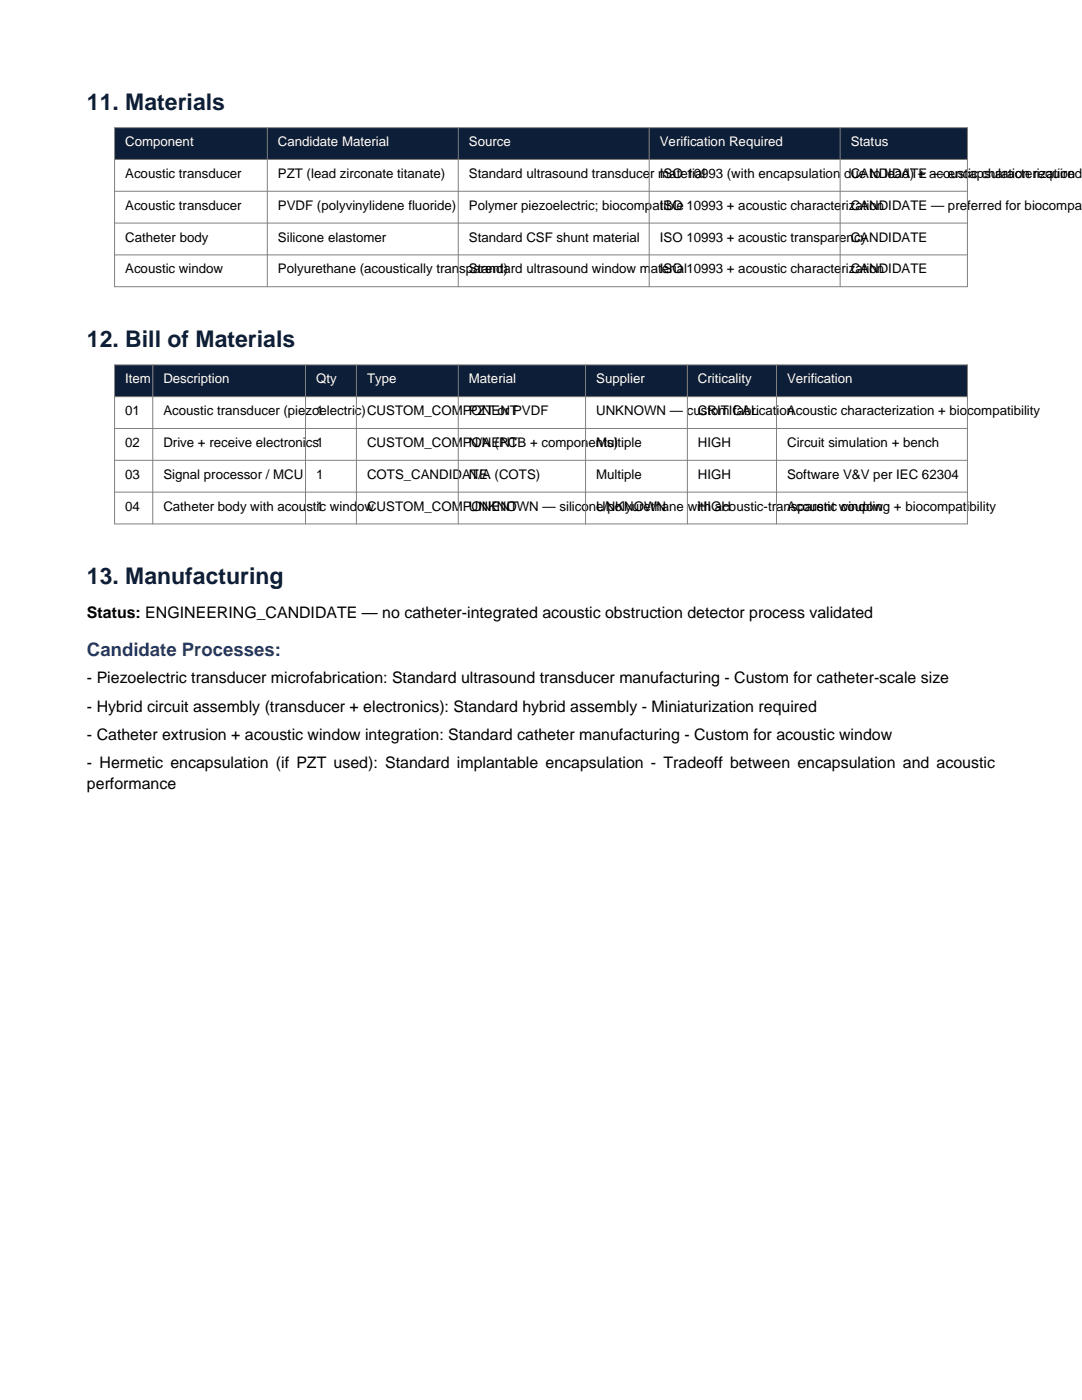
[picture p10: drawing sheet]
<svg xmlns="http://www.w3.org/2000/svg" width="216mm" height="279mm" viewBox="0 0 216 279" stroke-linecap="round" stroke-linejoin="round" font-family="sans-serif">
<defs><g id="words">
<g font-size="4.6" fill="#0c1e38">
<text x="17.4" y="21.9">11. Materials</text>
<text x="17.4" y="69.3">12. Bill of Materials</text>
<text x="17.4" y="116.6">13. Manufacturing</text>
</g>
<text font-size="3.7" fill="#1e3a8a" x="17.4" y="130.9">Candidate Processes:</text>
<g font-size="3.2">
<text x="17.4" y="123.3">Status: ENGINEERING_CANDIDATE — no catheter-integrated acoustic obstruction detector process validated</text>
<text x="17.4" y="136.4">- Piezoelectric transducer microfabrication: Standard ultrasound transducer manufacturing - Custom for catheter-scale size</text>
<text x="17.4" y="142">- Hybrid circuit assembly (transducer + electronics): Standard hybrid assembly - Miniaturization required</text>
<text x="17.4" y="147.7">- Catheter extrusion + acoustic window integration: Standard catheter manufacturing - Custom for acoustic window</text>
<text x="17.4" y="153.3">- Hermetic encapsulation (if PZT used): Standard implantable encapsulation - Tradeoff between encapsulation and acoustic</text>
<text x="17.4" y="157.6">performance</text>
</g>
<g font-size="2.6" fill="#fff">
<text x="25" y="29.2">Component</text>
<text x="55.5" y="29.2">Candidate Material</text>
<text x="93.6" y="29.2">Source</text>
<text x="131.7" y="29.2">Verification Required</text>
<text x="169.8" y="29.2">Status</text>
<text x="25" y="76.5">Item</text>
<text x="32.6" y="76.5">Description</text>
<text x="63.1" y="76.5">Qty</text>
<text x="73.2" y="76.5">Type</text>
<text x="93.6" y="76.5">Material</text>
<text x="119" y="76.5">Supplier</text>
<text x="139.3" y="76.5">Criticality</text>
<text x="157.1" y="76.5">Verification</text>
</g>
<g font-size="2.6">
<text x="25" y="35.5">Acoustic transducer</text>
<text x="55.5" y="35.5">PZT (lead zirconate titanate)</text>
<text x="93.6" y="35.5">Standard ultrasound transducer material</text>
<text x="131.7" y="35.5">ISO 10993 (with encapsulation due to lead) + acoustic characterization</text>
<text x="169.8" y="35.5">CANDIDATE — encapsulation required</text>
<text x="25" y="41.9">Acoustic transducer</text>
<text x="55.5" y="41.9">PVDF (polyvinylidene fluoride)</text>
<text x="93.6" y="41.9">Polymer piezoelectric; biocompatible</text>
<text x="131.7" y="41.9">ISO 10993 + acoustic characterization</text>
<text x="169.8" y="41.9">CANDIDATE — preferred for biocompati</text>
<text x="25" y="48.2">Catheter body</text>
<text x="55.5" y="48.2">Silicone elastomer</text>
<text x="93.6" y="48.2">Standard CSF shunt material</text>
<text x="131.7" y="48.2">ISO 10993 + acoustic transparency</text>
<text x="169.8" y="48.2">CANDIDATE</text>
<text x="25" y="54.6">Acoustic window</text>
<text x="55.5" y="54.6">Polyurethane (acoustically transparent)</text>
<text x="93.6" y="54.6">Standard ultrasound window material</text>
<text x="131.7" y="54.6">ISO 10993 + acoustic characterization</text>
<text x="169.8" y="54.6">CANDIDATE</text>
<text x="25" y="82.9">01</text>
<text x="32.6" y="82.9">Acoustic transducer (piezoelectric)CUSTOM_COMPONENT</text>
<text x="63.1" y="82.9">1</text>
<text x="93.6" y="82.9">PZT or PVDF</text>
<text x="119" y="82.9">UNKNOWN — custom fabrication</text>
<text x="139.3" y="82.9">CRITICAL</text>
<text x="157.1" y="82.9">Acoustic characterization + biocompatibility</text>
<text x="25" y="89.2">02</text>
<text x="32.6" y="89.2">Drive + receive electronics1</text>
<text x="73.2" y="89.2">CUSTOM_COMPONENT</text>
<text x="93.6" y="89.2">N/A (PCB + components)</text>
<text x="119" y="89.2">Multiple</text>
<text x="139.3" y="89.2">HIGH</text>
<text x="157.1" y="89.2">Circuit simulation + bench</text>
<text x="25" y="95.6">03</text>
<text x="32.6" y="95.6">Signal processor / MCU</text>
<text x="63.1" y="95.6">1</text>
<text x="73.2" y="95.6">COTS_CANDIDATE</text>
<text x="93.6" y="95.6">N/A (COTS)</text>
<text x="119" y="95.6">Multiple</text>
<text x="139.3" y="95.6">HIGH</text>
<text x="157.1" y="95.6">Software V&amp;V per IEC 62304</text>
<text x="25" y="101.9">04</text>
<text x="32.6" y="101.9">Catheter body with acoustic window</text>
<text x="63.1" y="101.9">1</text>
<text x="73.2" y="101.9">CUSTOM_COMPONENT</text>
<text x="93.6" y="101.9">UNKNOWN — silicone/polyurethane with acoustic-transparent window</text>
<text x="119" y="101.9">UNKNOWN</text>
<text x="139.3" y="101.9">HIGH</text>
<text x="157.1" y="101.9">Acoustic coupling + biocompatibility</text>
</g>
</g></defs>
<path d="M22.9 25.5h170.1v6.3h-170.1z" fill-rule="evenodd" fill="#0c1e38"/>
<path d="M22.9 25.5h170.1v31.7h-170.1zM22.9 31.8h170.1M22.9 38.2h170.1M53.3 25.5v31.7M91.4 25.5v31.7M129.5 25.5v31.7M167.6 25.5v31.7M22.9 44.5h170.1M22.9 50.9h170.1" fill="none" stroke="#808080" stroke-width=".2"/>
<path d="M22.9 72.8h170.1v6.4h-170.1z" fill-rule="evenodd" fill="#0c1e38"/>
<path d="M22.9 72.8h170.1v31.8h-170.1zM22.9 79.2h170.1M30.5 72.8v31.8M61 72.8v31.8M71.1 72.8v31.8M91.4 72.8v31.8M116.8 72.8v31.8M137.2 72.8v31.8M154.9 72.8v31.8M22.9 85.5h170.1M22.9 91.9h170.1M22.9 98.2h170.1" fill="none" stroke="#808080" stroke-width=".2"/>
<use href="#words"/>
</svg>
